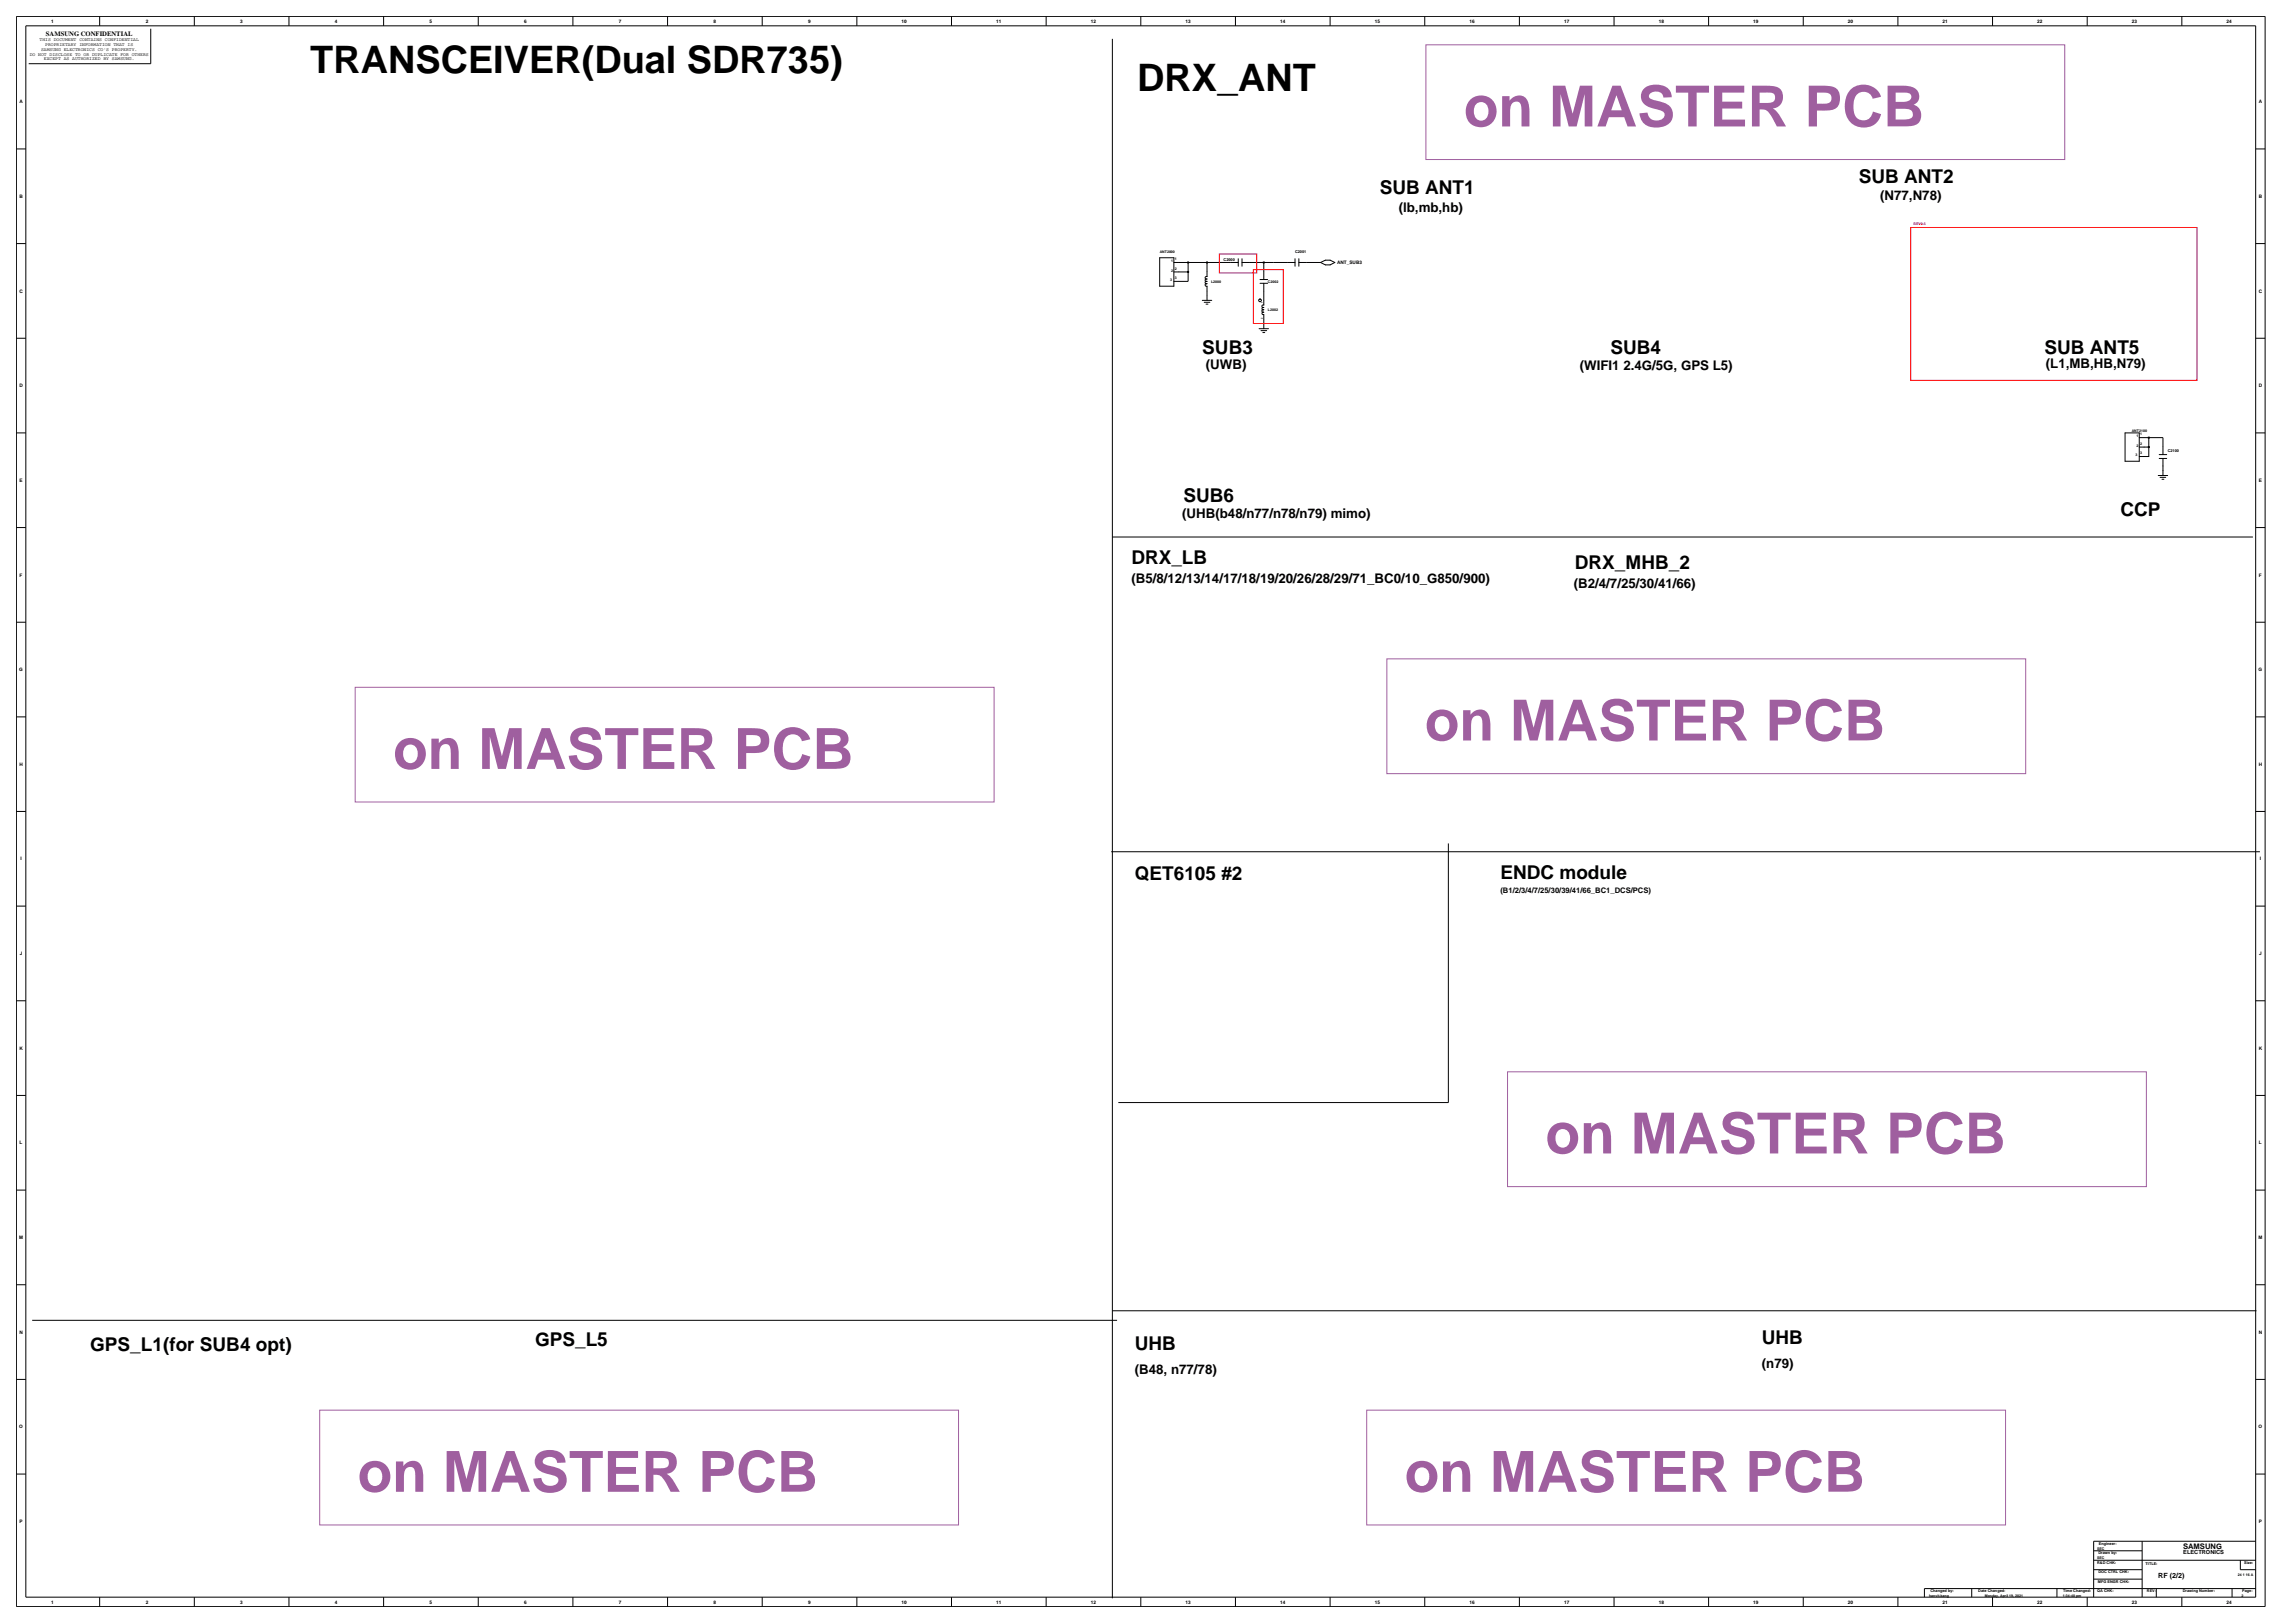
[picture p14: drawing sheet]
<svg xmlns="http://www.w3.org/2000/svg" width="420mm" height="297mm" viewBox="0 0 420 297" stroke-linecap="round" stroke-linejoin="round" font-family="sans-serif">
<defs><g id="words">
<g font-size="10.4" fill="#9f5f9f">
<text x="267.9" y="23.1">on MASTER PCB</text>
<text x="260.7" y="135.5">on MASTER PCB</text>
<text x="71.9" y="140.7">on MASTER PCB</text>
<text x="282.8" y="211.1">on MASTER PCB</text>
<text x="65.4" y="273">on MASTER PCB</text>
<text x="257.1" y="273">on MASTER PCB</text>
</g>
<g font-size="6.9">
<text x="56.8" y="13.4">TRANSCEIVER(Dual SDR735)</text>
<text x="208.1" y="16.6">DRX_ANT</text>
</g>
<g font-size="3.5">
<text x="252.5" y="35.5">SUB ANT1</text>
<text x="340.2" y="33.5">SUB ANT2</text>
<text x="220" y="64.7">SUB3</text>
<text x="294.7" y="64.7">SUB4</text>
<text x="374.2" y="64.7">SUB ANT5</text>
<text x="216.6" y="91.8">SUB6</text>
<text x="388" y="94.4">CCP</text>
<text x="207" y="103.2">DRX_LB</text>
<text x="288.2" y="104.1">DRX_MHB_2</text>
<text x="207.7" y="161">QET6105 #2</text>
<text x="274.6" y="160.8">ENDC module</text>
<text x="322.4" y="245.9">UHB</text>
<text x="16.5" y="247.2">GPS_L1(for SUB4 opt)</text>
<text x="97.9" y="246.4">GPS_L5</text>
<text x="207.7" y="247">UHB</text>
</g>
<g font-size="2.4">
<text x="256" y="38.7">(lb,mb,hb)</text>
<text x="344.1" y="36.6">(N77,N78)</text>
<text x="220.7" y="67.5">(UWB)</text>
<text x="289.1" y="67.7">(WIFI1 2.4G/5G, GPS L5)</text>
<text x="374.4" y="67.3">(L1,MB,HB,N79)</text>
<text x="216.3" y="94.8">(UHB(b48/n77/n78/n79) mimo)</text>
<text x="207" y="106.7">(B5/8/12/13/14/17/18/19/20/26/28/29/71_BC0/10_G850/900)</text>
<text x="288" y="107.6">(B2/4/7/25/30/41/66)</text>
<text x="207.7" y="251.3">(B48, n77/78)</text>
<text x="322.4" y="250.3">(n79)</text>
</g>
<g font-size="1.4">
<text x="274.6" y="163.4">(B1/2/3/4/7/25/30/39/41/66_BC1_DCS/PCS)</text>
<text x="399.5" y="283.4">SAMSUNG</text>
</g>
<text font-size="1.3" x="395" y="288.8">RF (2/2)</text>
<text font-size="1.2" x="8.4" y="6.5">SAMSUNG CONFIDENTIAL</text>
<text font-size="1" x="399.5" y="284.4">ELECTRONICS</text>
<g font-size=".9">
<text x="9.3" y="4.2">1</text>
<text x="26.7" y="4.2">2</text>
<text x="44" y="4.2">3</text>
<text x="61.3" y="4.2">4</text>
<text x="78.6" y="4.2">5</text>
<text x="95.9" y="4.2">6</text>
<text x="113.3" y="4.2">7</text>
<text x="130.6" y="4.2">8</text>
<text x="147.9" y="4.2">9</text>
<text x="165" y="4.2">10</text>
<text x="182.3" y="4.2">11</text>
<text x="199.6" y="4.2">12</text>
<text x="217" y="4.2">13</text>
<text x="234.3" y="4.2">14</text>
<text x="251.6" y="4.2">15</text>
<text x="268.9" y="4.2">16</text>
<text x="286.2" y="4.2">17</text>
<text x="303.6" y="4.2">18</text>
<text x="320.9" y="4.2">19</text>
<text x="338.2" y="4.2">20</text>
<text x="355.5" y="4.2">21</text>
<text x="372.8" y="4.2">22</text>
<text x="390.2" y="4.2">23</text>
<text x="407.5" y="4.2">24</text>
<text x="5.4" y="10.2">DO NOT DISCLOSE TO OR DUPLICATE FOR OTHERS</text>
<text x="7.3" y="7.6">THIS DOCUMENT CONTAINS CONFIDENTIAL</text>
<text x="7.5" y="9.3">SAMSUNG ELECTRONICS CO'S PROPERTY.</text>
<text x="8" y="11">EXCEPT AS AUTHORIZED BY SAMSUNG.</text>
<text x="8.3" y="8.4">PROPRIETARY INFORMATION THAT IS</text>
<text x="3.6" y="18.9">A</text>
<text x="413.4" y="18.9">A</text>
<text x="3.6" y="36.2">B</text>
<text x="413.4" y="36.2">B</text>
<text x="3.6" y="53.5">C</text>
<text x="244.7" y="48.3">ANT_SUB3</text>
<text x="413.4" y="53.5">C</text>
<text x="3.6" y="70.9">D</text>
<text x="413.4" y="70.9">D</text>
<text x="3.6" y="88.2">E</text>
<text x="413.4" y="88.2">E</text>
<text x="3.6" y="105.5">F</text>
<text x="413.4" y="105.5">F</text>
<text x="3.5" y="122.8">G</text>
<text x="413.3" y="122.8">G</text>
<text x="3.6" y="140.2">H</text>
<text x="413.4" y="140.2">H</text>
<text x="3.7" y="157.5">I</text>
<text x="413.5" y="157.5">I</text>
<text x="3.6" y="174.8">J</text>
<text x="413.4" y="174.8">J</text>
<text x="3.6" y="192.1">K</text>
<text x="413.4" y="192.1">K</text>
<text x="3.6" y="209.4">L</text>
<text x="413.4" y="209.4">L</text>
<text x="3.5" y="226.7">M</text>
<text x="413.3" y="226.7">M</text>
<text x="3.6" y="244.1">N</text>
<text x="413.4" y="244.1">N</text>
<text x="3.5" y="261.4">O</text>
<text x="413.3" y="261.4">O</text>
<text x="3.6" y="278.7">P</text>
<text x="413.4" y="278.7">P</text>
<text x="9.3" y="293.4">1</text>
<text x="26.7" y="293.4">2</text>
<text x="44" y="293.4">3</text>
<text x="61.3" y="293.4">4</text>
<text x="78.6" y="293.4">5</text>
<text x="95.9" y="293.4">6</text>
<text x="113.3" y="293.4">7</text>
<text x="130.6" y="293.4">8</text>
<text x="147.9" y="293.4">9</text>
<text x="165" y="293.4">10</text>
<text x="182.3" y="293.4">11</text>
<text x="199.6" y="293.4">12</text>
<text x="217" y="293.4">13</text>
<text x="234.3" y="293.4">14</text>
<text x="251.6" y="293.4">15</text>
<text x="268.9" y="293.4">16</text>
<text x="286.2" y="293.4">17</text>
<text x="303.6" y="293.4">18</text>
<text x="320.9" y="293.4">19</text>
<text x="338.2" y="293.4">20</text>
<text x="355.5" y="293.4">21</text>
<text x="372.8" y="293.4">22</text>
<text x="390.2" y="293.4">23</text>
<text x="407.5" y="293.4">24</text>
</g>
<text font-size=".7" fill="#f00" x="350.2" y="41.2">REV0.6</text>
<g font-size=".7">
<text x="212.2" y="46.3">ANT2000</text>
<text x="214.3" y="48">1</text>
<text x="215" y="47.6">1</text>
<text x="223.9" y="47.8">C2000</text>
<text x="237" y="46.3">C2001</text>
<text x="214.1" y="51.4">3</text>
<text x="214.3" y="49.7">2</text>
<text x="215" y="51.1">3</text>
<text x="215" y="49.4">2</text>
<text x="221.6" y="51.7">L2000</text>
<text x="232" y="51.8">C2002</text>
<text x="232" y="56.9">L2002</text>
<text x="390.1" y="79">ANT2100</text>
<text x="390.8" y="83.5">3</text>
<text x="391" y="80">1</text>
<text x="391" y="81.7">2</text>
<text x="391.7" y="79.7">1</text>
<text x="391.7" y="81.4">2</text>
<text x="391.7" y="83.1">3</text>
<text x="396.7" y="82.7">C2100</text>
<text x="383.8" y="285.3">SEC</text>
<text x="383.8" y="283.5">SEC</text>
<text x="383.8" y="286.2">R&amp;D CHK:</text>
<text x="384" y="287.9">DOC CTRL CHK:</text>
<text x="384" y="284.5">Drawn by:</text>
<text x="384.1" y="282.7">Engineer:</text>
<text x="392.7" y="286.4">TITLE:</text>
<text x="410.7" y="286.2">Size:</text>
<text x="353" y="292.2">hanvit.kang</text>
<text x="353.3" y="291.4">Changed by:</text>
<text x="362" y="291.4">Date Changed:</text>
<text x="363.2" y="292.2">Monday, April 19, 2021</text>
<text x="377.5" y="292.2">1:34:40 pm</text>
<text x="377.6" y="291.4">Time Changed:</text>
<text x="383.8" y="291.4">QA CHK:</text>
<text x="383.9" y="289.7">MFG ENGR CHK:</text>
<text x="392.9" y="291.4">REV:</text>
<text x="399.5" y="291.4">Drawing Number:</text>
<text x="409.6" y="288.3">24 1 16 A</text>
<text x="410.2" y="292.2">2</text>
<text x="410.3" y="291.4">Page:</text>
</g>
<g font-size=".4">
<text x="231.1" y="58.3" transform="rotate(-90 231.1 58.3)">2</text>
<text x="231.1" y="55.4" transform="rotate(-90 231.1 55.4)">1</text>
</g>
</g></defs>
<!-- layer: MFD Layer /idea/tmp/Extended-Print.segaasa.kim.sheet2.2.mfd -->
<g fill="none" stroke="#000" stroke-width=".18">
<path d="M3 3h411.5v291h-411.5zM4.7 4.7h408.1v287.6h-408.1zM18.2 3v1.7M27.6 5.3v6.4h-22.3M35.6 3v1.7M52.9 3v1.7M70.2 3v1.7M87.5 3v1.7M104.8 3v1.7M122.2 3v1.7M139.5 3v1.7M156.8 3v1.7"/>
<path d="M174.1 3v1.7M191.5 3v1.7M203.6 7.1v285.4M208.8 3v1.7M226.1 3v1.7M243.4 3v1.7M260.7 3v1.7M278.1 3v1.7M295.4 3v1.7M312.7 3v1.7M330 3v1.7M347.3 3v1.7"/>
<path d="M364.6 3v1.7M382 3v1.7M399.3 3v1.7M3 27.3h1.7M412.8 27.3h1.7M3 44.6h1.7M212.2 47.2h2.6v5.2h-2.6zM214.8 48h11.8M214.8 49.8h2.6M217.4 48v3.5h-2.6M220 55h1.8M220.4 55.3h1"/>
<path d="M220.7 55.7h.4M220.9 48v2.6l-.3 .1v.2l.3 .2-.3 .1v.2l.3 .1M220.9 51.5l-.3 .1v.2l.3 .1-.3 .1v.2l.3 .2v2.6M226.6 47.3v1.4M227.3 48h9.7M227.3 47.3v1.4M230.6 51.2h1.4M230.6 51.8h1.4M231.3 51.8v4l-.3 .1-.1 .2 .4 .2-.3 .1 .1 .3h.2l-.3 .1-.1 .2 .4 .1-.3 .1v.2l.3 .1v2.6M231.3 48v3.2M237 47.3v1.4M237.7 48h4"/>
<path d="M237.7 47.3v1.4M241.7 48l.9-.4h.8l.9 .4-.9 .5h-.8zM412.8 44.6h1.7M3 79.2h1.7M3 61.9h1.7M230.4 60.1h1.7M230.8 60.5h1M231.1 60.9h.4M388.9 79.2h2.6v5.2h-2.6zM412.8 79.2h1.7M412.8 61.9h1.7M3 96.5h1.7"/>
<path d="M203.6 98.3h208.7M391.5 80.1h4.3v3.1M391.5 81.8h1.7M393.2 80.1v3.4h-1.7M395 87h1.7M395.1 83.9h1.4M395.1 83.2h1.4M395.3 87.3h1M395.7 87.7h.3M395.8 83.9v3.1M412.8 96.5h1.7M3 113.9h1.7"/>
<path d="M412.8 113.9h1.7M3 131.2h1.7M412.8 131.2h1.7M3 148.5h1.7M203.4 155.9h210.2M265.1 154.3v47.5h-60.4M412.8 148.5h1.7M3 165.8h1.7M412.8 165.8h1.7M3 183.1h1.7M412.8 183.1h1.7M3 200.4h1.7"/>
<path d="M3 217.8h1.7M412.8 200.4h1.7M412.8 217.8h1.7M3 235.1h1.7M203.6 239.9h209.3M412.8 235.1h1.7M3 252.4h1.7M5.9 241.6h198.5M412.8 252.4h1.7M3 269.7h1.7M412.8 269.7h1.7M18.2 292.3v1.7"/>
<path d="M35.6 292.3v1.7M52.9 292.3v1.7M70.2 292.3v1.7M87.5 292.3v1.7M104.8 292.3v1.7M122.2 292.3v1.7M139.5 292.3v1.7M156.8 292.3v1.7M174.1 292.3v1.7M191.5 292.3v1.7M208.8 292.3v1.7M226.1 292.3v1.7"/>
<path d="M243.4 292.3v1.7M260.7 292.3v1.7M278.1 292.3v1.7M295.4 292.3v1.7M312.7 292.3v1.7M330 292.3v1.7M347.3 292.3v1.7M360.8 290.7v1.6M364.6 292.3v1.7M376.4 290.7v1.6M382 292.3v1.7M383.2 283.8h8.8"/>
<path d="M383.2 285.5h29.6M383.2 287.2h8.8M383.2 289h8.8M392 282v10.3M394.6 290.7v1.6M399.3 292.3v1.7M408.5 290.7v1.6M410 285.5v1.7h2.8M412.8 290.7h-60.6v1.6M412.8 282h-29.6v10.3"/>
<circle cx="230.6" cy="55" r=".25"/>
</g>
<g fill="#000" stroke="#000" stroke-width=".18">
<path d="M217.3 49.7h.2v.1h-.2z" fill-rule="evenodd"/>
<path d="M217.3 47.9h.2v.2h-.2z" fill-rule="evenodd"/>
<path d="M220.8 47.9h.2v.2h-.2z" fill-rule="evenodd"/>
<path d="M231.2 47.9h.2v.2h-.2z" fill-rule="evenodd"/>
<path d="M393.2 81.7h.1v.2h-.1z" fill-rule="evenodd"/>
<path d="M393.2 80h.1v.2h-.1z" fill-rule="evenodd"/>
</g>
<path d="M260.9 8.2h117v21h-117zM65 125.8h116.9v21h-116.9zM253.8 120.6h116.9v21h-116.9zM275.9 196.1h116.9v21h-116.9zM58.5 258h116.9v21h-116.9zM250.1 258h116.9v21h-116.9z" fill="none" stroke="#9f5f9f" stroke-width=".18"/>
<path d="M223.1 46.5h6.9v3.4h-6.9zM229.4 49.3h5.4v9.9h-5.4zM349.7 41.6h52.4v28h-52.4z" fill="none" stroke="#f00" stroke-width=".18"/>
<use href="#words"/>
</svg>
